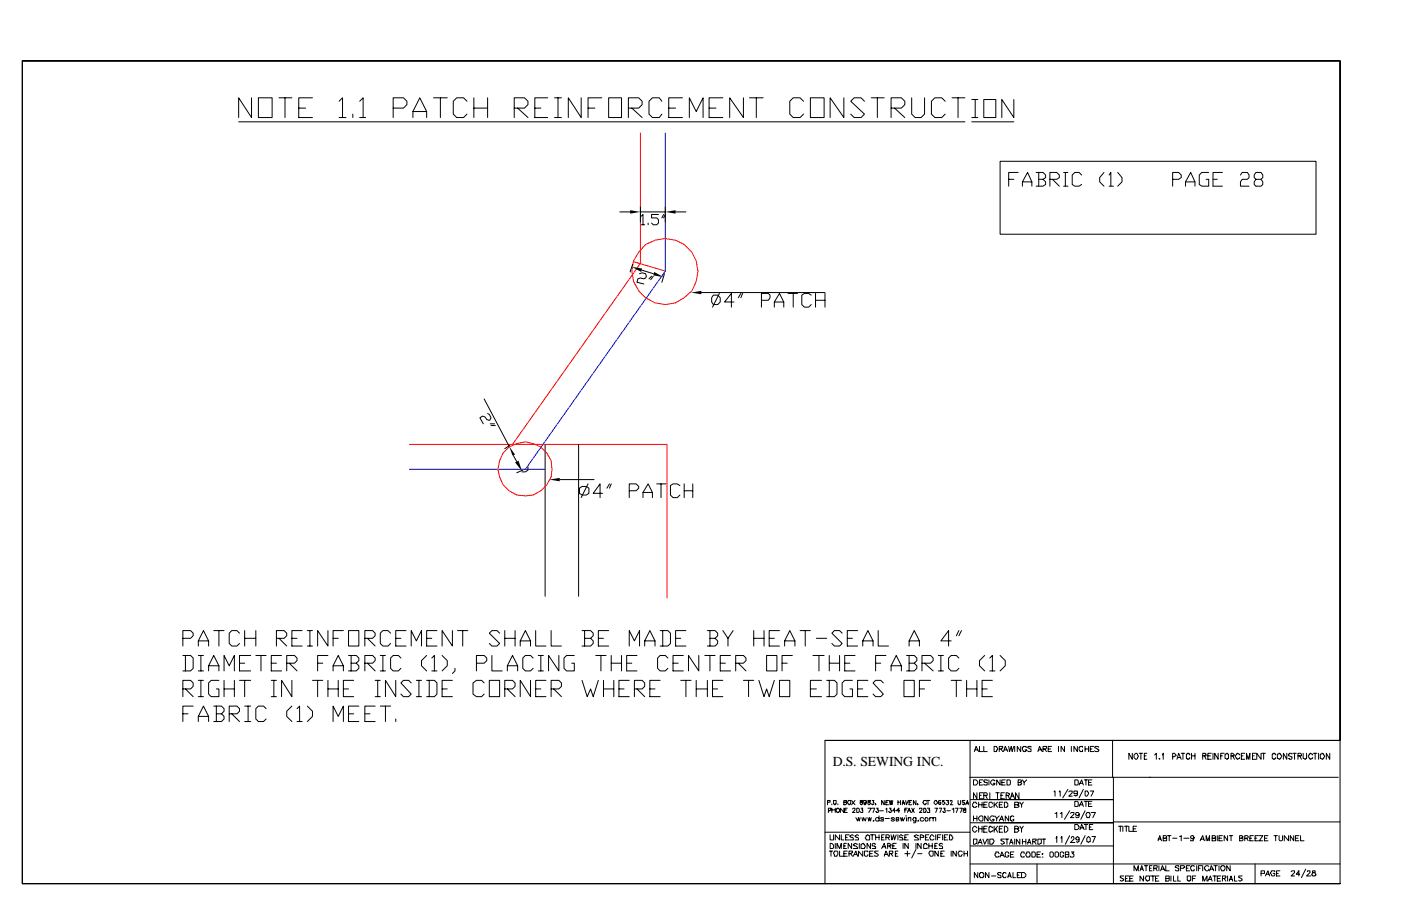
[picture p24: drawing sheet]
<svg xmlns="http://www.w3.org/2000/svg" width="432mm" height="279mm" viewBox="0 0 432 279" stroke-linecap="round" stroke-linejoin="round" font-family="sans-serif">
<defs><g id="words">
<text font-size="4.2" x="256.6" y="236.3">D.S. SEWING INC.</text>
</g></defs>
<g fill="none" stroke="#000" stroke-width=".31">
<path d="M6.9 18.8h406.1v209.5h-158.7v44.2M6.9 18.8v253.7h406.1M6.9 18.8h406.1v253.7M73.6 37.6h223.8M77.5 30.2v6l-3.9-6v6M79.6 30.2h4.3v6h-4.3zM86 30.2h4M87.8 30.2v6M92.1 33.3h2.1M96.3 30.2h-4.2v6h4.2M104.5 31.2l1.1-1v6M104.5 36.2h2.1"/>
<path d="M108.7 35.2v1M110.9 31.2l1-1v6M110.9 36.2h1.8M121.2 33.3h3.2l1-1v-1.1l-1-1h-3.2v6M127.3 36.2v-1.8l2.1-4.2 2.1 4.2v1.8M127.3 34.4h4.2M133.6 30.2h4.2M135.7 30.2v6M143.9 31.2l-1-1h-2.1l-1.1 1v4l1.1 1h2.1l1-1M146 33.3h4.3M146 30.2v6M150.3 30.2v6"/>
<path d="M158.5 33.3h3.2l1-1v-1.1l-1-1h-3.2v6M159.5 33.3l3.2 2.9M164.8 33.3h1.9M168.8 30.2h-4v6h4M170.9 30.2h2.1M170.9 36.2h2.1M172 30.2v6M179.1 30.2v6l-3.9-6v6M181.2 33.3h2.2M185.5 30.2h-4.3v6M187.6 30.2h4v6h-4zM193.7 33.3h3.1l1.1-1v-1.1l-1.1-1h-3.1v6"/>
<path d="M194.7 33.3l3.2 2.9M204 31.2l-.8-1h-2.1l-1.1 1v4l1.1 1h2.1l.8-1M206.1 33.3h2.1M210.3 30.2h-4.2v6h4.2M212.5 36.2v-6l2.1 4.2 2.1-4.2v6M218.5 33.3h2.2M222.8 30.2h-4.3v6h4.3M229.1 30.2v6l-4.2-6v6M231 30.2h4.2M233.1 30.2v6M247.6 31.2l-1-1h-2.1l-1.1 1v4l1.1 1h2.1l1-1M249.8 30.2h4.2v6h-4.2z"/>
<path d="M260.1 30.2v6l-4.2-6v6M266.4 31.2l-1-1h-2.1l-1.1 1 4.2 4-1 1h-2.1l-1.1-1M268.6 30.2h3.9M270.4 30.2v6M274.6 33.3h3.2l1.1-1v-1.1l-1.1-1h-3.2v6M275.7 33.3l3.2 2.9M281 30.2v5l1 1h1.9l1.1-1v-5M291.3 31.2l-1.1-1h-2.1l-1 1v4l1 1h2.1l1.1-1M293.4 30.2h4M295.3 30.2v6M299.5 37.6h13M299.5 36.2h1.9"/>
<path d="M299.5 30.7h1.9M300.6 30.7v5.5M303.2 30.7h3.7v5.5h-3.7zM312.5 30.7v5.5l-3.7-5.5v5.5M308.2 49.7h97.4v22.5h-97.4zM310.9 55.3h1.6M313.8 53.2h-2.9v4.2M315.1 57.4v-1.3l1.6-2.9 1.3 2.9v1.3M315.1 56.1h2.9M319.4 53.2h2.1l.8 .8v.8l-.8 .5M320.1 55.3h1.4l.8 .8v.8l-.8 .5h-2.1M320.1 53.2v4.2"/>
<path d="M323.6 55.3h2.1l.8-.5v-.8l-.8-.8h-2.1v4.2M324.4 55.3l2.1 2.1M327.8 53.2h1.3M327.8 57.4h1.3M328.3 53.2v4.2M333.4 54l-.8-.8h-1.3l-.8 .8v2.9l.8 .5h1.3l.8-.5M340.3 53.2l-1.4 1.6v1.3l1.4 1.3M341.8 54l.6-.8v4.2M341.8 57.4h1.4M344.5 53.2l1.3 1.6v1.3l-1.3 1.3M361.4 55.3h1.9l.8-.5v-.8l-.8-.8h-1.9v4.2M365.4 57.4v-1.3l1.6-2.9 1.3 2.9v1.3"/>
<path d="M365.4 56.1h2.9M372.5 53.2h-2.1l-.8 .8v2.9l.8 .5h2.1v-2.1h-.8M373.9 55.3h1.3M376.8 53.2h-2.9v4.2h2.9M382.3 54l.6-.8h1.5l.6 .8v.8l-.6 .5h-1.5l-.6 .8v1.3h2.7M387.1 55.3l-.5-.5v-.8l.5-.8h1.6l.5 .8v.8l-.5 .5h-1.6l-.5 .8v.8l.5 .5h1.6l.5-.5v-.8l-.5-.8M191 65.4h3.2M197.4 63.8v4.7M197.4 65.4h7.7M197.6 66.7l.6-.6v3.2M197.6 69.3h1.1M199.8 68.8v.5"/>
<path d="M202.9 66.1h-2.1v1.1h1.6l.5 .5v1.1l-.5 .5h-1.1l-.5-.5M204.5 66.1l-.5 1.1M205.1 63.8v4.7M205.1 66.1l-.6 1.1M208.2 65.4h3.2M195 81.5l-.8 2.4M197.1 84.4l.8-.3 1.1 .3 .2 .8-.2 .5-.6 .3-1-.3-.8 .3-.3 1 2.1 .6M197.9 83.3l3.4 1.1M200.8 85.2l-.8 .8M201.3 85.2l-.7 1.1M204.8 84.4l-.8 2.6M216.2 90.2h38.1"/>
<path d="M219.9 91h1.3l.8 .8v1.3l-.8 .8h-1.3l-.6-.8v-1.3zM221.7 90.5l-2.1 4.2M226.2 93.1h-2.9l2.1-2.6v4.2M228.3 90.5l-.8 1.3M228.9 90.5l-.6 1.3M234.7 92.6h2.1l.5-.8v-.8l-.5-.5h-2.1v4.2M238.7 94.7v-1.6l1.5-2.6 1.4 2.6v1.6M238.7 93.1h2.9M242.9 90.5h2.9M244.5 90.5v4.2M250 91l-.8-.5h-1.3l-.8 .5v2.9l.8 .8h1.3l.8-.8M251.4 90.5v4.2"/>
<path d="M251.4 92.6h2.9M254.3 90.5v4.2M149.2 123l7.7 14.6M150.3 127.5l.5 .3 .5 1.1-.5 .7-.8-.2-.5-.8-.8-.3-.8 .6 1.1 1.8M151.1 130.7h1.3M151.3 131.2h1.4M157.2 137.3l-1.6 1.1M168 137.1v46.8M178.3 137.1v46.8M158.2 140.5l1.1 1.8M161.1 145l-1.8 .8M162.7 143.9v1.1l-.8 .5h-1"/>
<path d="M172.5 147.9h10.6M178.6 150.5l.8-.5h1.3l.8 .5v1.6l-.8 .6h-1.3l-.8-.6zM181.2 149.2l-2.1 4.3M185.7 152.1h-2.9l2.1-2.9v4.3M187.9 149.2l-.8 1.3M188.4 149.2l-.5 1.3M193.9 151.3h2.2l.7-.8v-.5l-.7-.8h-2.2v4.3M198.2 153.5v-1.6l1.6-2.7 1.3 2.7v1.6M198.2 151.9h2.9M202.4 149.2h2.9M203.7 149.2v4.3M209.5 149.8l-.7-.6h-1.4l-.8 .6v2.9l.8 .8h1.4l.7-.8"/>
<path d="M210.9 149.2v4.3M210.9 151.3h2.6M213.5 149.2v4.3M56.4 196.8h2.3l.8-.7v-.8l-.8-.8h-2.3v4.7M61.1 199.2v-1.6l1.6-3.1 1.6 3.1v1.6M61.1 197.6h3.2M65.9 194.5h3.2M67.5 194.5v4.7M73.8 195.3l-.8-.8h-1.6l-.8 .8v3.1l.8 .8h1.6l.8-.8M75.4 194.5v4.7M75.4 196.8h3.4M78.8 194.5v4.7"/>
<path d="M85.2 196.8h2.4l.8-.7v-.8l-.8-.8h-2.4v4.7M86 196.8l2.4 2.4M90 196.8h1.5M93.1 194.5h-3.1v4.7h3.1M94.7 194.5h1.6M94.7 199.2h1.6M95.5 194.5v4.7M101.1 194.5v4.7l-3.2-4.7v4.7M102.7 196.8h1.5M105.8 194.5h-3.1v4.7M107.4 194.5h3.2v4.7h-3.2zM112.4 196.8h2.4l.8-.7v-.8l-.8-.8h-2.4v4.7"/>
<path d="M113.2 196.8l2.4 2.4M120.4 195.3l-.8-.8h-1.6l-.8 .8v3.1l.8 .8h1.6l.8-.8M122 196.8h1.6M125.1 194.5h-3.1v4.7h3.1M126.7 199.2v-4.7l1.6 3.1 1.6-3.1v4.7M131.5 196.8h1.6M134.7 194.5h-3.2v4.7h3.2M139.4 194.5v4.7l-3.1-4.7v4.7M141 194.5h3.2M142.6 194.5v4.7M154 195.3l-.8-.8h-1.6l-.8 .8 3.2 3.1-.8 .8h-1.6l-.8-.8M155.6 196.8h3.2"/>
<path d="M155.6 194.5v4.7M158.8 194.5v4.7M160.3 199.2v-1.6l1.6-3.1 1.6 3.1v1.6M160.3 197.6h3.2M165.1 194.5v4.7h3.2M169.9 194.5v4.7h3.1M179.4 194.5h2.6l.8 .8v.8l-.8 .7M180.2 196.8h1.8l.8 .8v.8l-.8 .8h-2.6M180.2 194.5v4.7M184.4 196.8h1.6M187.6 194.5h-3.2v4.7h3.2M193.9 199.2v-4.7l1.6 3.1 1.6-3.1v4.7"/>
<path d="M198.7 199.2v-1.6l1.6-3.1 1.6 3.1v1.6M198.7 197.6h3.2M203.5 194.5h2.3l.8 .8v3.1l-.8 .8h-2.3M204.3 194.5v4.7M208.2 196.8h1.6M211.4 194.5h-3.2v4.7h3.2M218 194.5h2.4l.8 .8v.8l-.8 .7M218.8 196.8h1.6l.8 .8v.8l-.8 .8h-2.4M218.8 194.5v4.7M222.8 194.5l1.6 2.3v2.4M226 194.5l-1.6 2.3M232.3 196.8h3.2"/>
<path d="M232.3 194.5v4.7M235.5 194.5v4.7M237.1 196.8h1.6M240.2 194.5h-3.1v4.7h3.1M241.8 199.2v-1.6l1.6-3.1 1.6 3.1v1.6M241.8 197.6h3.2M246.6 194.5h3.2M248.2 194.5v4.7M251.6 196.8h3.2M259.6 195.3l-.8-.8h-1.6l-.8 .8 3.2 3.1-.8 .8h-1.6l-.8-.8M261.1 196.8h1.6M264.3 194.5h-3.2v4.7h3.2"/>
<path d="M265.9 199.2v-1.6l1.6-3.1 1.6 3.1v1.6M265.9 197.6h3.2M270.7 194.5v4.7h3.1M280.2 199.2v-1.6l1.6-3.1 1.6 3.1v1.6M280.2 197.6h3.2M293.2 197.6h-3.2l2.4-3.1v4.7M295.5 194.5l-.8 1.6M296.3 194.5l-.8 1.6M56.4 202.1h2.3l.8 .8v3.2l-.8 .8h-2.3M56.4 212.5h2.3l.8-.8v-1.1l-.8-.8h-2.3v5M57.1 202.1v4.8M57.1 212.5l2.4 2.3"/>
<path d="M59.5 217.8h-3.1v4.7M61.1 202.1h1.6M61.1 206.9h1.6M61.1 209.8h1.6M61.1 214.8h1.6M61.9 202.1v4.8M61.9 209.8v5M64.3 206.9v-1.6l1.6-3.2 1.6 3.2v1.6M64.3 205.3h3.2M65.9 217.8h2.4l.8 .7v.8l-.8 .8M66.7 217.8v4.7M67.5 209.8h-2.4l-.8 .8v3.4l.8 .8h2.4v-2.3h-.8"/>
<path d="M69.1 206.9v-4.8l1.5 3.2 1.6-3.2v4.8M69.1 209.8v5M69.1 212.5h3.1M72.2 209.8v5M73.8 204.5h1.6M73.8 209.8h3.5M75.4 209.8v5M75.4 217.8h1.9M76.5 217.8v4.7M77.3 202.1h-3.5v4.8h3.5M78.8 202.1h3.2M80.4 202.1v4.8"/>
<path d="M82 218.5l-.8-.7h-1.6l-.8 .7v3.2l.8 .8h1.6l.8-.8M83.6 204.5h1.6M83.6 209.8h1.6M83.6 214.8h1.6M84.4 209.8v5M86.8 202.1h-3.2v4.8h3.2M88.4 204.5h2.4l.7-.8v-.8l-.7-.8h-2.4v4.8M89.2 204.5l2.3 2.4M90 209.8v5l-3.2-5v5M90 217.8l-1.6 1.5v1.6l1.6 1.6M91.5 218.5l.8-.7v4.7M94.7 217.8l1.6 1.5v1.6l-1.6 1.6"/>
<path d="M96.3 209.8h3.2M97.9 204.5h1.6M97.9 209.8v5M101.1 202.1h-3.2v4.8M101.1 212.5h3.1M101.1 209.8v5M102.7 206.9v-1.6l1.5-3.2 1.6 3.2v1.6M102.7 205.3h3.1M104.2 209.8v5M105.8 212.5h1.6M107.4 202.1h2.4l.8 .8v.8l-.8 .8M108.2 204.5h1.6l.8 .8v.8l-.8 .8h-2.4"/>
<path d="M108.2 202.1v4.8M109 209.8h-3.2v5h3.2M110.6 217.8h-3.2v4.7h3.2M112.4 204.5h2.4l.8-.8v-.8l-.8-.8h-2.4v4.8M113.2 204.5l2.4 2.4M115.6 217.8h-3.2v4.7h3.2M115.6 209.8h1.6M115.6 214.8h1.6M116.4 209.8v5M117.2 202.1h1.6M117.2 206.9h1.6M117.2 217.8h3.2"/>
<path d="M118 202.1v4.8M118.8 217.8v4.7M122 209.8v5l-3.2-5v5M123.6 202.9l-.8-.8h-1.6l-.8 .8v3.2l.8 .8h1.6l.8-.8M126.7 210.6l-.8-.8h-1.5l-.8 .8 3.1 3.4-.8 .8h-1.5l-.8-.8M128.3 209.8h1.6M128.3 214.8h1.6M129.1 209.8v5M131.5 202.1l-1.6 1.6v1.6l1.6 1.6M131.5 209.8h2.4l.8 .8v3.4l-.8 .8h-2.4M132.3 209.8v5M133.1 202.9l.8-.8v4.8"/>
<path d="M133.1 206.9h1.6M136.3 202.1l1.5 1.6v1.6l-1.5 1.6M136.3 212.5h1.5M139.4 209.8h-3.1v5h3.1M140.2 206.1v.8l-.8 .8M146.8 204.5h2.4l.8-.8v-.8l-.8-.8h-2.4v4.8M149.2 210.6l-.8-.8h-1.6l-1 .8v3.4l1 .8h1.6l.8-.8M150.8 209.8h3.2v5h-3.2zM151.6 202.1v4.8h3.2M155.6 212.5h2.4l.8-.8v-1.1l-.8-.8h-2.4v5M156.4 206.9v-1.6l1.6-3.2 1.5 3.2v1.6M156.4 205.3h3.1"/>
<path d="M156.4 212.5l2.4 2.3M163.5 209.8v5l-3.2-5v5M164.3 202.9l-.8-.8h-1.6l-.8 .8v3.2l.8 .8h1.6l.8-.8M165.1 212.5h1.6M165.9 202.1h1.6M165.9 206.9h1.6M166.7 202.1v4.8M168.3 209.8h-3.2v5h3.2M169.9 212.5h2.3l.8-.8v-1.1l-.8-.8h-2.3v5M170.7 212.5l2.3 2.3M172.2 202.1v4.8l-3.1-4.8v4.8M177 202.1h-2.4l-.8 .8v3.2l.8 .8h2.4v-2.4h-.8"/>
<path d="M179.4 209.8l1.6 5 1-2.3 .8 2.3 1.6-5M183.6 202.1h3.2M185.2 202.1v4.8M186 212.5h3.2M186 209.8v5M188.4 204.5h3.2M188.4 202.1v4.8M189.2 209.8v5M190.8 212.5h1.6M191.6 202.1v4.8M193.1 204.5h1.6M193.9 209.8h-3.1v5h3.1"/>
<path d="M195.5 212.5h2.4l.8-.8v-1.1l-.8-.8h-2.4v5M196.3 202.1h-3.2v4.8h3.2M196.3 212.5l2.4 2.3M200.3 212.5h1.6M203.5 209.8h-3.2v5h3.2M205.8 202.9l-.7-.8h-1.6l-.8 .8v3.2l.8 .8h1.6l.7-.8M207.4 204.5h1.6M209.8 209.8h3.2M210.6 202.1h-3.2v4.8h3.2M211.4 209.8v5M214.6 212.5h3.4M214.6 209.8v5"/>
<path d="M215.4 202.1v4.8l-3.2-4.8v4.8M217.2 202.1h3.2M218 209.8v5M218.8 202.1v4.8M219.6 212.5h1.6M222 204.5h1.6M222.8 209.8h-3.2v5h3.2M225.2 202.1h-3.2v4.8h3.2M226.7 204.5h2.4l.8-.8v-.8l-.8-.8h-2.4v4.8M227.5 204.5l2.4 2.4M229.1 209.8h3.2M230.7 209.8v5"/>
<path d="M233.9 209.8l1.6 5 .8-2.3 .8 2.3 1.6-5M236.3 202.1h3.1v4.8h-3.1zM240.2 209.8h3.2v5h-3.2zM241 204.5h1.6M244.2 202.1h-3.2v4.8M249.8 212.5h1.8M250.6 202.1h3.4M252.4 202.1v4.8M253.2 209.8h-3.4v5h3.4M254.8 209.8h2.4l.8 .8v3.4l-.8 .8h-2.4M255.6 204.5h3.2M255.6 202.1v4.8"/>
<path d="M255.6 209.8v5M258.8 202.1v4.8M260.3 204.5h1.6M262.7 209.8h-2.4l-.7 .8v3.4l.7 .8h2.4v-2.3h-.8M263.5 202.1h-3.2v4.8h3.2M264.3 212.5h1.6M267.5 209.8h-3.2v5h3.2M269.9 204.5h1.6M272.3 210.6l-.8-.8h-1.6l-.8 .8 3.2 3.4-.8 .8h-1.6l-.8-.8M273 202.1h-3.1v4.8M274.6 206.9v-1.6l1.6-3.2 1.6 3.2v1.6M274.6 205.3h3.2"/>
<path d="M278.6 209.8h3.2v5h-3.2zM279.4 202.1h2.4l.8 .8v.8l-.8 .8M280.2 204.5h1.6l.8 .8v.8l-.8 .8h-2.4M280.2 202.1v4.8M283.4 212.5h1.6M284.2 204.5h2.6l.8-.8v-.8l-.8-.8h-2.6v4.8M285 204.5l2.6 2.4M286.8 209.8h-3.4v5M289.2 202.1h1.6M289.2 206.9h1.6M290 202.1v4.8M293.2 209.8h3.1"/>
<path d="M294.7 209.8v5M295.5 202.9l-.8-.8h-1.5l-.8 .8v3.2l.8 .8h1.5l.8-.8M297.9 212.5h3.2M297.9 209.8v5M301.1 209.8v5M302.7 212.5h1.6M303.5 202.1l-1.6 1.6v1.6l1.6 1.6M305.1 202.9l.8-.8v4.8M305.1 206.9h1.6M305.9 209.8h-3.2v5h3.2M308.2 202.1l1.6 1.6v1.6l-1.6 1.6M56.4 220.1h1.5"/>
<path d="M61.1 222.5v-1.6l1.6-3.1 1.6 3.1v1.6M61.1 220.9h3.2M66.7 220.1h1.6l.8 .8v.8l-.8 .8h-2.4M70.6 220.1h2.4l.8-.8v-.8l-.8-.7h-2.4v4.7M71.4 220.1l2.4 2.4M75.4 222.5h1.9M91.5 222.5h1.6M102.7 222.5v-4.7l1.5 3.1 1.6-3.1v4.7M107.4 220.1h1.6M112.4 220.1h1.6M122 221.7v.8M254.3 228.3h158.7"/>
<path d="M299 239.7h44.2M299 228.3v44.2M300.3 231.8l.5-1.6 .8 1.6M300.6 231.2h.8M301.9 230.2v1.6h1M303.2 230.2v1.6h1.1M306.4 230.2h.8l.2 .5-.2 1.1h-.8zM308 231l1-.3v-.5h-1v1.6M308.5 231l.5 .8M309.3 231.8l.5-1.6 .8 1.6M309.6 231.2h.8M310.9 230.2l.2 1.6 .6-1.6 .2 1.6 .6-1.6"/>
<path d="M312.7 230.2v1.6M314.6 230.2v1.6l-1.1-1.6v1.6M316.4 230.5h-.2v-.3h-.8v.3h-.3v.7l.3 .6h.8l.2-.6h-.5M317.8 230.5v-.3h-.8l-.3 .3 1.1 .5v.8h-.8l-.3-.3M319.9 231.8l.5-1.6 .8 1.6M320.1 231.2h.8M321.5 231h.8l.2-.3v-.5h-1v1.6M322 231l.5 .8M323.1 231h.7M324.1 230.2h-1v1.6h1M326.2 230.2v1.6M328.1 230.2v1.6l-1.1-1.6v1.6"/>
<path d="M330.2 230.2v1.6M332.1 230.2v1.6l-1.1-1.6v1.6M333.6 230.5v-.3h-.8v.3h-.2v.7l.2 .6h.8v-.6M334.4 231h1.1M334.4 230.2v1.6M335.5 230.2v1.6M336 231h.5M337.1 230.2h-1.1v1.6h1.1M338.7 230.5l-.3-.3h-.8l-.3 .3 1.1 .5 .3 .5-.3 .3h-.8l-.3-.3M342.9 228.3v11.4M349 232.3v1.9l-1.1-1.9v1.9M349.5 232.8l.5-.5 .6 .3 .2 .8-.5 .8-.8-.6z"/>
<path d="M351.1 232.3h1.1M351.6 232.3v1.9M352.7 233.1h.5M353.5 232.3h-.8v1.9h.8M354.3 239.7h58.2M354.5 239.7h-11.3v32.8M355.9 232.8l.5-.5v1.9M357.2 233.9h.3v.3zM358.2 232.8l.3-.5v1.9M361.4 233.4l1.1-.3v-.3l-.6-.5h-.5v1.9M362.7 234.2l.6-1.9 .8 1.9M363 233.6h.8"/>
<path d="M364.1 232.3h1M364.6 232.3v1.9M366.7 232.8l-.3-.5h-.5v.3h-.2v1.3h.2v.3h.5l.3-.6M367.2 233.1h1.1M367.2 232.3v1.9M368.3 232.3v1.9M370.7 233.1h1v-.5h-.2v-.3h-.8v1.9M371.2 233.1l.5 1.1M372.3 233.1h.8M373.3 232.3h-1v1.9h1M373.9 232.3v1.9M375.4 232.3v1.9l-1-1.9v1.9"/>
<path d="M376.2 233.1h.6M377.3 232.3h-1.1v1.9M377.6 232.6l.5-.3 .5 .3v1.3h-.2v.3l-.8-.3zM379.4 233.1h.8l.3-.3-.6-.5h-.5v1.9M379.9 233.1l.6 1.1M382.1 232.8v-.2l-.8-.3-.6 .8 .6 1.1 .8-.3v-.3M382.6 233.1h.5M383.6 232.3h-1v1.9h1M384.2 234.2v-1.9l.5 1.9 .5-1.9v1.9M386 233.1h.6M387.1 232.3h-1.1v1.9h1.1M388.7 232.3v1.9l-1.4-1.9v1.9"/>
<path d="M388.9 232.3h1.1M389.5 232.3v1.9M393.2 232.8l-.3-.5h-.5v.3h-.3v1.3h.3v.3h.5l.3-.6M393.7 232.6l.5-.3 .6 .3 .2 .8-.5 .8-.8-.3zM396.6 232.3v1.9l-1-1.9v1.9M398.2 232.6l-.3-.3h-.5v.3h-.3v.5l1.1 .3v.5l-.3 .3h-.5v-.3h-.3M398.5 232.3h1M399 232.3v1.9M400 233.1h1.1v-.5l-.3-.3h-.8v1.9M400.6 233.1l.5 1.1M401.6 232.3v1.6l.6 .3 .5-.3v-1.6M404.5 232.8v-.2l-.7-.3-.6 .8 .6 1.1 .7-.3v-.3"/>
<path d="M404.8 232.3h1.1M405.3 232.3v1.9M406.4 232.3v1.9M406.9 232.6l.8-.3 .6 .8-.6 1.1-.8-.3zM409.8 232.3v1.9l-1-1.9v1.9M254.3 256.6h44.7M255.1 247.4h.8v-.5h-.8v1.3M255.3 250h.6v-.2h.2v-.6h-.8v1.4M255.9 257.4v1.6h1v-1.6M256.4 247.9v.3zM256.4 249.2v1.4M256.4 249.8h1"/>
<path d="M256.9 246.9h.8v1h-.3v.3l-.5-.3zM257.4 249.2v1.4M257.7 249.5h.3v-.3h.5v.3h.3v.8h-.3v.3h-.5v-.3h-.3zM258.2 247.9v.3zM258.8 257.4v1.6l-1.4-1.6v1.6M259.3 257.4v1.6h.8M260.1 249.2v1.4l-1.1-1.4v1.4M260.1 247.4h.8v-.5h-.8v1.3h.5l.3-.3v-.5h-.3M260.3 249.8h.6M260.6 258.2h.5M261.1 249.2h-.8v1.4h.8M261.4 246.9h.8v1a.56 .56 0 0 1-.8 0 .56 .56 0 0 1 0-.8z"/>
<path d="M261.7 257.4h-1.1v1.6h1.1M262.5 246.9l1 1.3M262.7 249.5l.3-.3h.5v.6l-.8 .8h.8M263 257.7l-.3-.3-.8 .3 .3 .5h.5l.3 .3v.5h-1.1M263.5 246.9l-1 1.3M263.8 252.1l.5 1.1 .3-1.1 .2 1.1 .3-1.1M264.1 249.2h.5l.2 .3v.8l-.2 .3h-.5zM264.6 257.7l-.3-.3-.8 .3 .3 .5h.5l.3 .3v.5h-1.1M265.1 246.9l.3 .5 .5 .2-.3 .6-.5-.3v-.5h.5l.3-.5zM265.4 249.2h.5l-.3 .6h.3v.8h-.5l-.3-.3M265.6 252.1l.3 1.1 .3-1.1 .5 1.1 .3-1.1M267 257.7h.2v-.3l.8 .3v1.3h-1l-.3-.5z"/>
<path d="M267 247.1v.3l-.6 .2-.2-.2v-.5h.8v1h-.3v.3l-.5-.3M267.5 246.9v.2l.8 .5-.3 .6-.5-.3v-.5h.5l.3-.5zM267.5 249.2h1.1l-.8 1.4M267.5 252.1l.3 1.1 .2-1.1 .3 1.1 .3-1.1M268.3 257.4h1.3M268.8 249.2h.8l-.5 1.4M268.8 246.9h.5l-.2 .5h.2v.5l-.2 .3-.5-.3M268.8 257.4v1.6M269.1 253.2l.2-.3v.3zM269.9 247.9v.3M269.9 258.2h1M269.9 257.4v1.6"/>
<path d="M270.1 249.2h.6l-.3 .6 .5 .2-.2 .6h-.6v-.3h-.2M270.9 252.4l-.2-.3h-.6l-.2 .3v.5l.2 .3h.6l.2-.3M270.9 251.6v1.6M270.9 257.4v1.6M271.2 250h1.1M271.7 258.2h.6M272.3 252.4v-.3h-.8l.2 .6h.6v.5h-.8v-.3M272.5 257.4h-.8v1.6h.8M272.5 246.9v1.3l-.8-1.3v1.3M272.8 252.4h1.3M273 258.2h1.1v-.5l-.3-.3h-.8v1.6M273 249.5l.3-.3v1.4"/>
<path d="M273 247.4h.6M273.6 258.2l.5 .8M273.8 246.9h-.8v1.3h.8M274.1 249.2h.5l-.2 .6 .5 .2-.3 .6h-.5v-.3h-.3M274.1 246.9l.3 1.3 .2-1.3 .3 1.3 .3-1.3M274.6 257.4l.3 1.6 .5-1.6 .3 1.6 .5-1.6M275.7 252.4l-.3-.3h-.5l-.3 .3 1.1 .5-.3 .3h-.5l-.3-.3M276 250h-.8l.5-.8v1.4M276.2 252.7h.8v-.6h-.8v1.1h.6l.2-.3M276.8 246.9v1.3M276.8 257.4v1.6M276.8 247.4h.7"/>
<path d="M277.3 250h-1.1l.8-.8v1.4M277.5 252.1l.3 1.1 .3-1.1 .2 1.1 .6-1.1M277.5 246.9v1.3M278.1 248.2l.2-1.3 .6 1.3M278.1 247.6h.8M278.3 257.7l-.5-.3-.5 .3v.5h.8l.2 .6v.2h-1M278.9 258.2h.5M278.9 249.8h.5M279.1 251.6h.3zM279.1 246.9l.3 1.3 .5-1.3M279.4 252.1v1.1M279.7 249.2h-.8v1.4"/>
<path d="M279.7 250.6l.5-1.4 .5 1.4M279.9 257.4h-1v1.6h1M279.9 252.4l.3-.3h.5v1.1M279.9 250h.6M279.9 252.1v1.1M280.2 247.4h.5M281 246.9h-.8v1.3h.8M281 249.2l.8 1.4M281.8 249.2l-.8 1.4M282.3 246.9v1.3l-.8-1.3v1.3M282.3 252.1v1.4l-.3 .2h-.5M282.3 252.4l-.3-.3h-.5l-.2 .6 .2 .5h.5l.3-.3"/>
<path d="M282.8 253.2l.3-.3v.3zM282.8 247.9v.3M283.1 257.7l-.5-.3-.8 .3 .2 .5h.6l.5 .6v.2h-1.3M283.4 249.5v-.3h.8v.6l-.8 .8h.8M283.6 258.2h1.1v-.5l-1.1-.3v1.6M284.7 249.2h.5l.3 .6-.3 .8h-.5zM284.7 252.4l-.3-.3h-.5l-.3 .3v.5l.3 .3h.5l.3-.3M285.2 252.1h.6l.2 .3v.5l-.2 .3h-.6l-.2-.5zM285.2 258.2h.6M285.5 247.1v-.2h-.8v.2a.56 .56 0 0 0 0 .8 .56 .56 0 0 0 .8 0v-.3M285.8 249.2h.7l-.2 .6h.2v.8h-.7v-.3M285.8 246.9h.7"/>
<path d="M286 246.9v1.3M286.3 257.4h-1.1v1.6h1.1M286.5 252.4l.3-.3h.5l.3 .3v.8M286.5 252.1v1.1M287.6 252.4v-.3h.8v1.1M287.9 258l-.8-.6-.6 .8 .3 .8h.8l.3-.2M288.1 246.9h.6l.2 .5-.5 .8-.5-.6zM288.1 249.2h.8l-.5 1.4M288.4 257.4v1.6M288.9 258.2h.8M289.5 249.2h.7l-.5 1.4M290 257.4h-1.1v1.6"/>
<path d="M290 246.9h-.5l-.3 .2v.8l.5 .3v-.3h.3v-.5h-.8v.2M290.5 257.4v1.6M290.8 249.2h.5l-.3 .6h.3v.8h-.5v-.3h-.3M291 246.9h-.5v.5l.3-.3 .5 .5-.5 .6-.3-.3M291 258.2h.6M291.6 246.9h.8l-.3 .5h.3v.5l-.3 .3-.5-.3M291.8 250h1.1M292.1 257.4h-1.1v1.6h1.1M292.6 257.4h.6l.5 .8-.3 .8h-.8zM292.9 247.1v-.2h.5v.5l-.5 .8h.8M293.4 249.5l.6-.3v1.4M294.5 249.2h.8l-.6 1.4"/>
<path d="M295.3 246.9v1h.2v.3l.6-.3v-1M295.8 249.2h.8l-.5 1.4M297.1 249.2l-.2 .3 .2 .3h.6v.8h-.6l-.2-.3 .2-.5h.6v-.6zM297.4 246.9h-.8v.5h.5v.2h.3l-.3 .6-.5-.3M297.7 248.2l.5-1.3 .2 1.3M297.9 247.6h.5M299.2 246.6h44M299.2 253.7h44M300 240.5h.8l.6 .5v.6l-.6 .5h-.8zM300 258.8h1.1v1.3l-1.1 .2zM300 251.6v1.6M300 252.4h1.1"/>
<path d="M301.1 247.9l-.3-.5h-.8l-.2 .5v.8h.2v.3h.8v-.3h.3M301.1 244.5v1.8l-1.1-1.8v1.8M301.1 255.3l-.5-.5-.8 .5v.8l.5 .5 .8-.5M301.1 251.6v1.6M301.6 248.2h1.1M301.6 255.6h1.1M301.6 247.4v1.6M301.6 254.8v1.8M301.6 259.8h.8M301.9 241.3h.5M301.9 245.3h.5M302.2 251.6h.5l.2 .3v1l-.2 .3h-.5l-.6-.5v-.6z"/>
<path d="M302.7 247.4v1.6M302.7 254.8v1.8M302.9 240.5h-1v1.6h1M302.9 244.5h-1v1.8h1M302.9 258.8l.6 1.5 .8-1.5M303.2 245.3h1.1v-.6l-.3-.2h-.8v1.8M303.2 248.2h.8M303.2 255.6h.8M303.7 245.3l.6 1M304.3 240.8v-.3h-.8l-.3 .3 .3 .5h.8v.8h-.8l-.3-.3M304.3 247.4h-1.1v1.6h1.1M304.3 254.8h-1.1v1.8h1.1"/>
<path d="M304.5 251.6v1.6l-1-1.6v1.6M304.5 258.8v1.5M304.8 240.5v1.6M305.1 258.8h1l.3 .8-.5 .7h-.8zM305.1 244.5v1.8M305.9 247.9l-.3-.5h-.5l-.3 .2v1.1l.3 .3h.5l.3-.3M305.9 255.3v-.2l-.6-.3-.5 .3v1.3l.5 .2 .6-.2v-.3M306.4 251.9l-.3-.3h-.5l-.5 .5v.6l.5 .5h.5l.3-.5h-.5M306.4 247.4v1.6M306.4 254.8v1.8M306.7 240.8h-.3v-.3h-.5l-.6 .5v.6l.6 .5h.5v-.3h.3v-.2h-.6M306.7 251.6l.5 .8v.8"/>
<path d="M306.9 248.2l.5 .8M306.9 244.5h1.1M306.9 255.6l.5 1M307.4 247.4l-1 1M307.4 244.5v1.8M307.4 254.8l-1 1.3M308 253.2l.8-1.6 .5 1.6M308 248.2h.8M308 255.6h.8M308 251.6l-.8 .8M308.2 240.5v1.6l-1-1.6v1.6M308.2 252.7h.8"/>
<path d="M308.5 245.3h.5M308.8 241.3h.8M309 247.4h-1v1.6h1M309 254.8h-1v1.8h1M309.6 247.4h.8l.2 .5v.8h-.2v.3h-.8zM309.6 254.8h.5l.5 .5v.8l-.5 .5h-.5zM309.6 244.5h-1.1v1.8h1.1M309.6 258.8h-1.1v.5l1.1 .5v.3l-.6 .2-.5-.2M309.8 240.5h-1v1.6h1M309.8 258.8h1.1M310.1 245.3h.8l.2-.6-1-.2v1.8M310.4 240.5h.7l.3 .3v1l-.3 .3h-.7z"/>
<path d="M310.4 258.8v1.5M310.6 245.3l.5 1M310.9 251.6v1.6l-1.1-1.6v1.6M311.4 246.3l.5-1.8 .8 1.8M311.4 259.8h.8M311.7 245.5h.8M312.5 251.9l-.3-.3h-.5v.3h-.3v1h.3v.3h.5l.3-.3v-.2h-.3M312.7 248.2h1.1v-.3h.3l-.3-.5h-1.1v1.6h1.1l.3-.3v-.3l-.6-.2M312.7 255.6h1.1l.3-.3-.6-.5h-.8v1.8h.8l.6-.5-.6-.5M312.7 258.8v1.5M313.8 241.3h.8v-.3h.3l-.3-.5h-.8v1.6h.8v-.3h.3v-.2l-.6-.3M314.1 244.5v1.8l-1.1-1.8v1.8"/>
<path d="M314.3 247.4l.6 .8v.8M314.3 258.8v1.5l-1-1.5v1.5M314.3 254.8l.6 .8v1M315.1 240.5l.5 .8v.8M315.1 258.8v1.5M315.1 259.6h1.1M315.4 247.4l-.5 .8M315.4 254.8l-.5 .8M316.2 258.8v1.5M316.4 240.5l-.8 .8M316.7 259.8h.8M318.3 259.6l1.1-.3v-.5h-1.1v1.5"/>
<path d="M318.8 259.6l.6 .7M319.9 258.8h1v1.3l-1 .2zM321.2 258.8h1.1M321.7 258.8v1.5M324.9 244.2v-.3h.3v1.6M325.2 250.8l.5-.2v1.5M325.4 258.5l.3-.5v1.8M326.5 244.2v-.3h.3v1.6M326.8 250.8l.5-.2v1.5M327 258.5l.3-.5v1.8M329.1 243.4l-1.5 2.7M329.4 244.2l.3-.3h.8v.6l-1.1 1h1.1"/>
<path d="M329.7 250l-1.6 2.7M329.7 257.7l-1.4 2.6M329.9 250.8l.3-.2h.8v.5l-1.1 1h1.1M330.2 258.5l.3-.5 .5 .2v.6l-1.1 1h1.4M331.3 240.5h.8l.2 .3v1l-.2 .3h-.8zM331.3 247.1h.8l.2 .3v1l-.2 .3h-.8zM331.3 254.3h.8l.2 .5h.3v.5l-.5 .6h-.8zM332.1 244.5v.2h-1.1v-.8h1.1v1.4l-.6 .2-.5-.2M332.6 242.1l.8-1.6 .5 1.6M332.6 248.7l.8-1.6 .5 1.6M332.6 251.1v.3l-.5 .2-.6-.2v-.6l.3-.2h.5l.3 .2v1.1l-.3 .2h-.5l-.3-.2M332.6 258.8l-.3 .2h-.5v-.2h-.3l.6-.8 .5 .2v1.4l-.5 .2-.3-.2"/>
<path d="M332.8 255.9l.6-1.6 .8 1.6M332.8 241.6h.8M332.8 248.2h.8M333.1 255.3h.8M333.9 243.4l-1.3 2.7M334.2 240.5h1M334.2 247.1h1M334.2 254.3h1M334.4 243.9h.8l.3 .6-.5 1-.6-.2zM334.4 250l-1.3 2.7M334.4 257.7l-1.3 2.6M334.7 240.5v1.6"/>
<path d="M334.7 247.1v1.6M334.7 254.3v1.6M335 250.6h.8l.2 .5-.2 1h-.8l-.3-.7zM335 258.5l.5-.5 .5 .5v1.1l-.5 .2-.5-.2zM335.5 241.3h.8M335.5 247.9h.8M335.8 255.1h.5M336 243.9h1.1l-.8 1.6M336.3 250.6h1.3l-.8 1.5M336.5 240.5h-1v1.6h1M336.5 247.1h-1v1.6h1M336.5 258h1.1l-.8 1.8"/>
<path d="M336.8 254.3h-1v1.6h1M343.2 253.5h69.8M344.8 254.8h1M345.3 254.8v1.6M346.1 254.8v1.6M346.6 254.8h1.1M347.1 254.8v1.6M347.9 254.8v1.6h1.1M349.2 255.6h.8M350.3 254.8h-1.1v1.6h1.1M356.9 259.3l.6-1.6 .5 1.6M356.9 258.8h.8"/>
<path d="M358.5 258.5h.8l.3-.3-.3-.5h-.8v1.6h1.1v-.8h-.6M359.8 257.7h1.1M360.4 257.7v1.6M361.4 258.5h1.3M363.5 258l.6-.3v1.6M364.9 258.5h1.5M368 258.2l-.5 .6-.5-.3v-.5l.2-.3h.6l.2 .8-.2 .8h-.8v-.3M369.9 259.3l.8-1.6 .5 1.6M370.2 258.8h.7M371.7 259.3v-1.6l.6 1.6 .5-1.6v1.6M373.6 258.5h.8l.2-.3-.2-.5h-.8v1.6h1v-.8h-.5M375.2 257.7v1.6"/>
<path d="M375.7 258.5h.8M376.8 257.7h-1.1v1.6h1.1M378.4 257.7v1.6l-1.1-1.6v1.6M378.9 257.7h1M379.4 257.7v1.6M382.1 258.5h.8v-.3h.2l-.2-.5h-.8v1.6h.8l.2-.3v-.2l-.5-.3M383.6 258.5h.8l.3-.5-.3-.3h-.8v1.6M384.2 258.5l.5 .8M385.2 258.5h.6M386.3 257.7h-1.1v1.6h1.1M386.8 258.5h.5M387.9 257.7h-1.1v1.6h1.1"/>
<path d="M388.1 257.7h1.1l-1.1 1.6h1.1M389.7 258.5h.8M390.8 257.7h-1.1v1.6h1.1M392.6 257.7h1.1M393.2 257.7v1.6M394.2 257.7v1.3l.3 .3h.5l.3-.3v-1.3M397.1 257.7v1.6l-1.3-1.6v1.6M398.7 257.7v1.6l-1-1.6v1.6M399.3 258.5h.7M400.3 257.7h-1v1.6h1M400.8 257.7v1.6h1.1M255.6 262.5h1"/>
<path d="M255.9 260.1h.5l.5 .5v.8l-.3 .3h-.7zM256.1 262.5v1.6M257.2 262.5h.8l.2 .2v.8l-.2 .6h-.8v-.6l-.3-.2zM257.4 260.1v1.6M258 261.7v-1.6l.8 1.6 .5-1.6v1.6M258.8 262.5v1.6h1M260.1 260.9h.5M260.1 263.3h.8M260.9 260.1h-.8v1.6h.8M261.1 262.5h-1v1.6h1M261.7 263.3l1-.3v-.5h-1v1.6M262.2 263.3l.5 .8"/>
<path d="M262.5 260.1v1.6l-1.1-1.6v1.6M263 264.1l.8-1.6 .5 1.6M263.3 263.5h.8M264.3 260.3l-.5-.2-.8 .2 .3 .6h.5l.5 .5v.3h-1.3M264.8 260.1v1.6M265.4 260.3l.5-.2 .5 .2 .3 .6-.3 .8h-1zM265.9 262.5v1.6l-1.3-1.6v1.6M267.5 262.7v-.2h-1.1v1.3l.3 .3h.5l.3-.6M268 263.3h.8M268.3 260.1v1.6l-1.1-1.6v1.6M269.1 262.5h-1.1v1.6h1.1M269.9 260.3h-.3v-.2h-.5l-.3 .2v.6h.8v.2h.3v.6h-1.1"/>
<path d="M270.7 262.5h-1.1v.5l1.1 .5-.3 .6h-.8v-.3M271.7 261.7l.8-1.6 .5 1.6M272 261.1h.8M272.5 264.1l.5-1.6 .8 1.6M272.8 263.5h.8M273.6 260.9h1v-.6l-1-.2v1.6M274.1 263.3h.8l.3-.3v-.5h-1.1v1.6M274.1 260.9l.5 .8M274.6 263.3l.6 .8M275.2 260.9h.5M276 263.3h.5M276.2 260.1h-1v1.6h1"/>
<path d="M276.8 262.5h-.8v1.6h.8M278.3 260.1v1.6M278.9 263.3h1.6M279.7 262.5v1.6M279.9 260.1v1.6l-1-1.6v1.6M282.3 260.1v1.6M282.3 261.9l-1.3 2.7M282.8 263.3h1.4M283.9 260.1v1.6l-1.1-1.6v1.6M285.8 260.6l-.3-.5h-.5v.2h-.3v1.4h1.1v-.3M286.3 260.9h1M286.3 260.1v1.6"/>
<path d="M286.5 262.5h1.1v1.3l-.3 .3h-.5l-.3-.3-.2-.5zM287.3 260.1v1.6M288.1 260.9h.6M288.9 260.1h-.8v1.6h.8M289.2 262.5v1.6l-1.1-1.6v1.6M290 263.3h.5M290.5 260.3l-.3-.2h-.5v.2h-.2l.2 .6h.5l.3 .2v.6h-1M291 262.5h-1v1.6h1M293.2 262.5v1.6M294.7 262.5v1.6l-1-1.6v1.6M296.6 262.7l-.3-.2h-.8l-.2 .5 .2 1.1h.8l.3-.6M297.1 263.3h1.1"/>
<path d="M297.1 262.5v1.6M298.2 262.5v1.6M299 266.4h114M299.2 260.9h44M301.4 269.1v1.6l-1.1-1.6v1.6M301.4 260.3l.8-1.5 .5 1.5M301.9 269.3h.3v-.2h.7v.2h.3v1.1h-.3v.3h-.7v-.3h-.3zM304.8 269.1v1.6l-1.1-1.6v1.6M305.6 270.1h1.3M308 263.3l-.3-.6h-.8v.6h-.2l.2 1h.8v-.2h.3M308.2 264.3l.6-1.6 .8 1.6M308.5 269.3v-.2h-.8l-.3 .2 .3 .6h.5l.3 .2v.6h-.8l-.3-.3"/>
<path d="M308.5 263.8h.8M310.1 269.3l-.3-.2h-.5v.2h-.3v1.1h.3v.3h.5l.3-.3M310.6 270.7l.5-1.6 .6 1.6M310.6 270.1h.8M310.9 263.3l-.3-.6h-.5l-.3 .3v1.1l.3 .2h.5l.3-.2v-.3h-.3M311.1 260.3l.6-1.5 .5 1.5M311.4 263.5h.8M312.2 269.1v1.6h.8M312.5 262.7h-1.1v1.6h1.1M313.5 269.9h.6M314.6 269.1h-1.1v1.6h1.1M314.9 269.1h.7l.6 .5v.5l-.6 .6h-.7z"/>
<path d="M315.6 263.3v-.6h-.7l-.3 .6v.8h.3v.2h.7v-.2M316.4 262.7h.8l.3 .6v.8h-.3v.2h-.8l-.2-.5zM316.7 260.3l.5-1.5 .6 1.5M318 262.7h.8l.3 .3v1.1l-.3 .2h-.8zM319.6 266.4v6.1M319.6 263.5h.8M320.7 262.7h-1.1v1.6h1.1M321.2 263.3h.3l-.3 .2zM321.2 264.3h.3zM323.6 263a.66 .66 0 0 1 1 0v1.1l-.2 .2h-.6l-.2-.2zM325.4 262.7h.6l.2 .3v1.1l-.2 .2h-.6l-.2-.2v-1.1zM327.8 263.3l-.2-.6h-.6l-.2 .3v1.1l.2 .2h.6l.2-.2v-.3h-.2"/>
<path d="M328.3 263.5h1.1v-.8h-1.1v1.6h1.1v-.8h-.3M330.2 262.7h.8l-.5 .6 .5 .2v.6l-.3 .2h-.8v-.2M346.3 270.1h-1v.6l1 .5v.3l-.5 .2-.5-.2M346.9 270.9h.5M347.9 270.1h-1v1.6h1M348.2 270.9h.8M349.2 270.1h-1v1.6h1M349.5 268.6v-1.6l.8 1.6 .5-1.6v1.6M351.4 268.6l.5-1.6 .5 1.6M351.6 268h.6M352.4 270.1v1.6l-1-1.6v1.6M352.7 267h1"/>
<path d="M353.2 270.1h1.1v1.4l-.6 .2-.5-.2-.2-.6zM353.2 267v1.6M354.3 267.8h.5M354.5 270.1h1.4M355.1 267h-.8v1.6h.8M355.3 270.1v1.6M355.6 267.8h.8l.3-.3v-.5h-1.1v1.6M356.1 267.8l.6 .8M356.1 270.9h.6M357.2 270.1h-1.1v1.6h1.1M357.2 267v1.6M357.7 268.6l.5-1.6 .8 1.6"/>
<path d="M358 268h.8M359.3 267v1.6h1.1M359.3 270.9h.8l.3-.2v-.6h-1.1v1.6h.8l.3-.2v-.6h-.3M360.9 270.1v1.6M361.7 270.1v1.6h.8M363 270.1v1.6h.8M363.3 267.2v-.2h-.8l-.3 .2v.3l1.1 .3v.8h-.8l-.3-.3M363.8 267.8h1.1l.2-.6-.2-.2h-1.1v1.6M365.7 267.8h.5M365.9 270.1h1.1v1.4h-.3v.2h-.5v-.2h-.3zM366.7 267h-1v1.6h1M367.5 270.9h.8"/>
<path d="M368 267.2v-.2h-.8v.2h-.2v.8l.2 .6h.8v-.6M368.6 270.1h-1.1v1.6M368.8 267v1.6M369.4 267.8h.5M370.4 267h-1v1.6M370.7 271.7v-1.6l.5 1.6 .8-1.6v1.6M370.7 267v1.6M372.3 271.7l.8-1.6 .5 1.6M372.5 267.2l-.2-.2h-.6l-.5 .5v.5h.3l.2 .6h.6l.2-.6M372.5 271.2h.8M372.8 268.6l.5-1.6 .8 1.6M373.1 268h.8"/>
<path d="M373.9 270.1h1M374.1 267h1.1M374.4 270.1v1.6M374.6 267v1.6M375.2 270.9h.8M375.7 267v1.6M376.2 267.2h.3v-.2h.8v.2h.3v.8l-.3 .6h-.8l-.3-.6zM376.2 270.1h-1v1.6h1M376.8 270.9h.8v-.2h.2v-.6h-1v1.6M377.3 270.9l.5 .8M378.4 270.1v1.6M378.9 271.7l.5-1.6 .5 1.6"/>
<path d="M378.9 271.2h.8M379.1 267v1.6l-1-1.6v1.6M380.5 270.1v1.6h.8M382.9 270.1h-1.1v.6l1.1 .5v.3l-.6 .2-.5-.2M386.8 266.4v6.1M388.7 269.3h1v-.7h-1v1.5M390 270.1l.8-1.5 .5 1.5M390.3 269.6h.8M392.9 268.8v-.2h-1.1l-.2 .7 .5 .8h.5l.3-.2v-.6h-.5M393.4 269.3h.6M394.5 268.6h-1.1v1.5h1.1M397.9 268.8l.3-.2h.8v.5l-1.1 1h1.1"/>
<path d="M400.6 269.6h-1.1l.8-1v1.5M402.4 268l-1.3 2.7M403 268.8v-.2h.8v.5l-1.1 1h1.3M404.5 268.6v.5h.6l.5 .5-.3 .5h-.8v-.2h-.2l.5-.8h.5v-.5z"/>
</g>
<path d="M205.1 41v42.6l-43.2 61.1M126.2 144.7h41.8" fill="none" stroke="#00f" stroke-width=".31"/>
<path d="M197.4 41v40.2l-39.4 55.9M199 75.4a10.2 10.2 0 0 1 13.2 1.1 10.2 10.2 0 0 1 1.1 13.2l-2.4 2.1a10.1 10.1 0 0 1-10.7 .9 10.1 10.1 0 0 1-5.5-9.1l.6-3.2 1.5-2.6zM195.3 80.7l9.8 2.9M126.2 137.1h79.4v47.3M155 139.7a8.3 8.3 0 0 1 13.5 0 8.3 8.3 0 0 1-1.8 11.6 8.3 8.3 0 0 1-11.7-1.8 8.3 8.3 0 0 1 0-9.8z" fill="none" stroke="#f00" stroke-width=".31"/>
<path d="M194.2 64.8l3.2 .6-3.2 .5zM205.1 65.4l3.1-.6v1.1zM194.7 82.3l3.2 .5-.3 1.1zM201.6 83.9l2.9 1.6-3.2-.6zM213 90.2l3.2-.5v1.1zM156.9 137.6l1.9 2.6-.8 .3zM158.8 142.6l1-.5 1.1 3.2zM169.3 147.9l3.2-.5v1z" fill="#000"/>
<use href="#words"/>
</svg>
